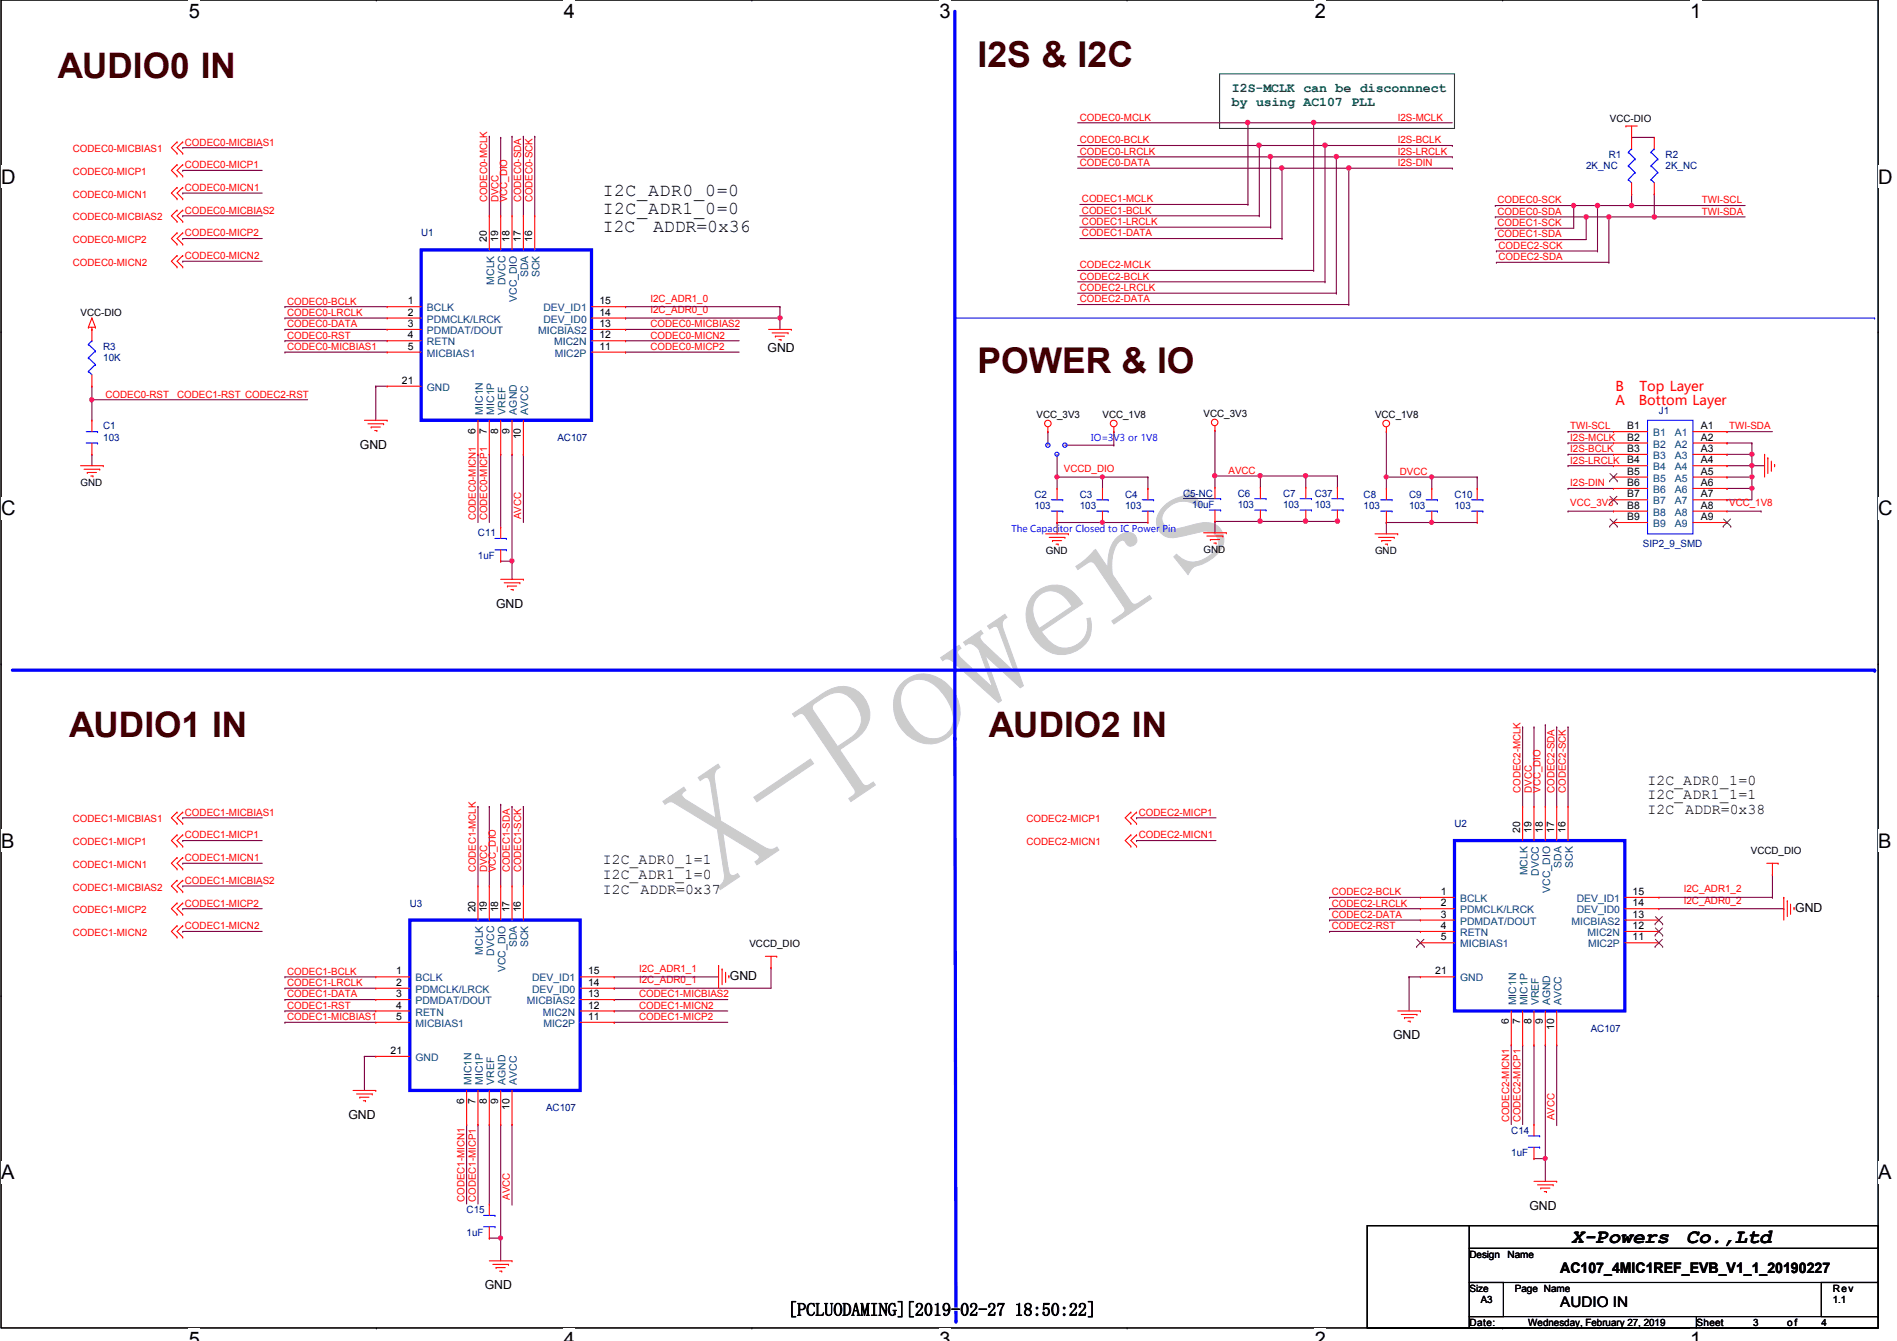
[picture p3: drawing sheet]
<svg xmlns="http://www.w3.org/2000/svg" width="297mm" height="210mm" viewBox="0 0 297 210" stroke-linecap="round" stroke-linejoin="round" font-family="sans-serif">
<defs><g id="words">
<text font-size="24.7" fill="#ccc" x="112.4" y="140" transform="rotate(-34 112.4 140)">X-Powers</text>
<text font-size="5.6" fill="#400000" x="153.1" y="10.5">I2S &amp; I2C</text>
<g font-size="5.5" fill="#400000">
<text x="9.1" y="12.2">AUDIO0 IN</text>
<text x="153.1" y="58.5">POWER &amp; IO</text>
<text x="10.8" y="115.4">AUDIO1 IN</text>
<text x="154.9" y="115.4">AUDIO2 IN</text>
</g>
<g font-size="3.2">
<text x="246.1" y="194.5">X-Powers</text>
<text x="264" y="194.5">Co.,Ltd</text>
</g>
<g font-size="3.1">
<text x="29.5" y="2.8">5</text>
<text x="88.3" y="2.8">4</text>
<text x="147.1" y="2.8">5</text>
<text x="205.9" y="2.8">2</text>
<text x="264.7" y="2.8">1</text>
<text x=".2" y="28.7">D</text>
<text x="294.1" y="28.7">D</text>
<text x=".2" y="80.7">C</text>
<text x="294.1" y="80.7">C</text>
<text x=".2" y="132.7">B</text>
<text x="294.1" y="132.7">B</text>
<text x=".2" y="184.6">A</text>
<text x="294.1" y="184.6">A</text>
<text x="29.5" y="210.7">5</text>
<text x="88.3" y="210.7">4</text>
<text x="147.1" y="210.7">5</text>
<text x="205.9" y="210.7">2</text>
<text x="264.7" y="210.7">1</text>
</g>
<g font-size="2.8">
<text x="94.4" y="30.7">I2C_ADR0_0=0</text>
<text x="94.4" y="33.5">I2C_ADR1_0=0</text>
<text x="94.4" y="36.4">I2C</text>
<text x="102.3" y="36.4">ADDR=0x36</text>
</g>
<g font-size="2.8" fill="#fff">
<text x="123.3" y="205.9">[PCLUODAMING][2019-02-27</text>
<text x="158.8" y="205.9">18:50:22]</text>
</g>
<g font-size="2.3">
<text x="258" y="122.8">I2C_ADR0_1=0</text>
<text x="258" y="125.1">I2C_ADR1_1=1</text>
<text x="258" y="127.5">I2C</text>
<text x="263.9" y="127.5">ADDR=0x38</text>
<text x="94.4" y="135.3">I2C_ADR0_1=1</text>
<text x="94.4" y="137.6">I2C_ADR1_1=0</text>
<text x="94.4" y="139.9">I2C</text>
<text x="100.3" y="139.9">ADDR=0x37</text>
<text x="244.3" y="199.3">AC107_4MIC1REF_EVB_V1_1_20190227</text>
<text x="244.3" y="204.6">AUDIO IN</text>
</g>
<g font-size="2.1" fill="#008000">
<text x="192.9" y="16.6">by using AC107 PLL</text>
<text x="192.9" y="14.5">I2S-MCLK can be disconnnect</text>
</g>
<g font-size="2.1" fill="#f00">
<text x="253" y="61.2">B</text>
<text x="253" y="63.3">A</text>
<text x="256.6" y="63.3">Bottom Layer</text>
<text x="256.7" y="61.2">Top Layer</text>
</g>
<g font-size="1.9">
<text x="120.2" y="55.1">GND</text>
<text x="56.3" y="70.2">GND</text>
<text x="77.7" y="95.1">GND</text>
<text x="281.1" y="142.8">GND</text>
<text x="114.3" y="153.5">GND</text>
<text x="218.1" y="162.7">GND</text>
<text x="54.6" y="175.1">GND</text>
<text x="239.5" y="189.4">GND</text>
<text x="75.9" y="201.8">GND</text>
</g>
<g font-size="1.6" fill="#f00">
<text x="11.4" y="23.8">CODEC0-MICBIAS1</text>
<text x="29" y="22.8">CODEC0-MICBIAS1</text>
<text x="169.1" y="22.4">CODEC0-BCLK</text>
<text x="169.1" y="18.9">CODEC0-MCLK</text>
<text x="218.9" y="18.9">I2S-MCLK</text>
<text x="218.9" y="22.4">I2S-BCLK</text>
<text x="11.4" y="27.4">CODEC0-MICP1</text>
<text x="29" y="26.3">CODEC0-MICP1</text>
<text x="29" y="29.9">CODEC0-MICN1</text>
<text x="169.1" y="24.2">CODEC0-LRCLK</text>
<text x="169.1" y="26">CODEC0-DATA</text>
<text x="218.9" y="24.2">I2S-LRCLK</text>
<text x="218.9" y="26">I2S-DIN</text>
<text x="11.4" y="34.5">CODEC0-MICBIAS2</text>
<text x="11.4" y="30.9">CODEC0-MICN1</text>
<text x="29" y="33.4">CODEC0-MICBIAS2</text>
<text x="76.3" y="31.7" transform="rotate(-90 76.3 31.7)">CODEC0-MCLK</text>
<text x="78.1" y="31.7" transform="rotate(-90 78.1 31.7)">DVCC</text>
<text x="79.4" y="31.7" transform="rotate(-90 79.4 31.7)">VCC_DIO</text>
<text x="81.6" y="31.7" transform="rotate(-90 81.6 31.7)">CODEC0-SDA</text>
<text x="83.4" y="31.7" transform="rotate(-90 83.4 31.7)">CODEC0-SCK</text>
<text x="169.4" y="33.4">CODEC1-BCLK</text>
<text x="169.4" y="31.7">CODEC1-MCLK</text>
<text x="169.4" y="35.2">CODEC1-LRCLK</text>
<text x="234.5" y="33.6">CODEC0-SDA</text>
<text x="234.5" y="31.8">CODEC0-SCK</text>
<text x="234.5" y="35.4">CODEC1-SCK</text>
<text x="266.5" y="31.8">TWI-SCL</text>
<text x="266.5" y="33.6">TWI-SDA</text>
<text x="11.4" y="38.1">CODEC0-MICP2</text>
<text x="11.4" y="41.6">CODEC0-MICN2</text>
<text x="29" y="37">CODEC0-MICP2</text>
<text x="29" y="40.6">CODEC0-MICN2</text>
<text x="169.1" y="42">CODEC2-MCLK</text>
<text x="169.4" y="37">CODEC1-DATA</text>
<text x="234.5" y="37.2">CODEC1-SDA</text>
<text x="234.7" y="38.9">CODEC2-SCK</text>
<text x="234.7" y="40.7">CODEC2-SDA</text>
<text x="45" y="47.7">CODEC0-BCLK</text>
<text x="101.9" y="47.2">I2C_ADR1_0</text>
<text x="169.1" y="43.8">CODEC2-BCLK</text>
<text x="169.1" y="45.6">CODEC2-LRCLK</text>
<text x="169.1" y="47.3">CODEC2-DATA</text>
<text x="45" y="53">CODEC0-RST</text>
<text x="45" y="49.4">CODEC0-LRCLK</text>
<text x="45" y="51.2">CODEC0-DATA</text>
<text x="101.9" y="51.2">CODEC0-MICBIAS2</text>
<text x="101.9" y="53">CODEC0-MICN2</text>
<text x="101.9" y="49">I2C_ADR0_0</text>
<text x="45" y="54.8">CODEC0-MICBIAS1</text>
<text x="101.9" y="54.8">CODEC0-MICP2</text>
<text x="16.5" y="62.2">CODEC0-RST</text>
<text x="27.7" y="62.2">CODEC1-RST CODEC2-RST</text>
<text x="245.9" y="67.2">TWI-SCL</text>
<text x="245.9" y="69">I2S-MCLK</text>
<text x="245.9" y="70.8">I2S-BCLK</text>
<text x="270.8" y="67.2">TWI-SDA</text>
<text x="166.6" y="73.9">VCCD_DIO</text>
<text x="192.4" y="74.2">AVCC</text>
<text x="219.2" y="74.3">DVCC</text>
<text x="245.9" y="76.1">I2S-DIN</text>
<text x="245.9" y="72.6">I2S-LRCLK</text>
<text x="74.5" y="81.4" transform="rotate(-90 74.5 81.4)">CODEC0-MICN1</text>
<text x="76.3" y="81.4" transform="rotate(-90 76.3 81.4)">CODEC0-MICP1</text>
<text x="81.6" y="81.3" transform="rotate(-90 81.6 81.3)">AVCC</text>
<text x="245.9" y="79.2">VCC_5V5</text>
<text x="270.8" y="79.2">VCC_1V8</text>
<text x="238.1" y="124.1" transform="rotate(-90 238.1 124.1)">CODEC2-MCLK</text>
<text x="239.9" y="124.1" transform="rotate(-90 239.9 124.1)">DVCC</text>
<text x="241.2" y="124.1" transform="rotate(-90 241.2 124.1)">VCC_DIO</text>
<text x="243.4" y="124.1" transform="rotate(-90 243.4 124.1)">CODEC2-SDA</text>
<text x="245.2" y="124.1" transform="rotate(-90 245.2 124.1)">CODEC2-SCK</text>
<text x="11.4" y="128.7">CODEC1-MICBIAS1</text>
<text x="29" y="127.7">CODEC1-MICBIAS1</text>
<text x="29" y="131.2">CODEC1-MICP1</text>
<text x="160.7" y="128.7">CODEC2-MICP1</text>
<text x="178.3" y="127.7">CODEC2-MICP1</text>
<text x="178.3" y="131.2">CODEC2-MICN1</text>
<text x="11.4" y="132.3">CODEC1-MICP1</text>
<text x="11.4" y="135.8">CODEC1-MICN1</text>
<text x="29" y="134.8">CODEC1-MICN1</text>
<text x="74.5" y="136.6" transform="rotate(-90 74.5 136.6)">CODEC1-MCLK</text>
<text x="76.3" y="136.6" transform="rotate(-90 76.3 136.6)">DVCC</text>
<text x="77.6" y="136.6" transform="rotate(-90 77.6 136.6)">VCC_DIO</text>
<text x="79.8" y="136.6" transform="rotate(-90 79.8 136.6)">CODEC1-SDA</text>
<text x="81.6" y="136.6" transform="rotate(-90 81.6 136.6)">CODEC1-SCK</text>
<text x="160.7" y="132.3">CODEC2-MICN1</text>
<text x="11.4" y="139.4">CODEC1-MICBIAS2</text>
<text x="11.4" y="143">CODEC1-MICP2</text>
<text x="29" y="138.3">CODEC1-MICBIAS2</text>
<text x="29" y="141.9">CODEC1-MICP2</text>
<text x="208.5" y="140.1">CODEC2-BCLK</text>
<text x="208.5" y="141.9">CODEC2-LRCLK</text>
<text x="208.5" y="143.7">CODEC2-DATA</text>
<text x="263.6" y="141.5">I2C_ADR0_2</text>
<text x="263.6" y="139.7">I2C_ADR1_2</text>
<text x="11.4" y="146.5">CODEC1-MICN2</text>
<text x="29" y="145.5">CODEC1-MICN2</text>
<text x="208.5" y="145.5">CODEC2-RST</text>
<text x="45" y="152.6">CODEC1-BCLK</text>
<text x="45" y="154.3">CODEC1-LRCLK</text>
<text x="100.1" y="153.9">I2C_ADR0_1</text>
<text x="100.1" y="152.1">I2C_ADR1_1</text>
<text x="45" y="157.9">CODEC1-RST</text>
<text x="45" y="159.7">CODEC1-MICBIAS1</text>
<text x="45" y="156.1">CODEC1-DATA</text>
<text x="100.1" y="159.7">CODEC1-MICP2</text>
<text x="100.1" y="156.1">CODEC1-MICBIAS2</text>
<text x="100.1" y="157.9">CODEC1-MICN2</text>
<text x="236.3" y="175.7" transform="rotate(-90 236.3 175.7)">CODEC2-MICN1</text>
<text x="238.1" y="175.7" transform="rotate(-90 238.1 175.7)">CODEC2-MICP1</text>
<text x="243.4" y="175.3" transform="rotate(-90 243.4 175.3)">AVCC</text>
<text x="72.7" y="188.1" transform="rotate(-90 72.7 188.1)">CODEC1-MICN1</text>
<text x="74.5" y="188.1" transform="rotate(-90 74.5 188.1)">CODEC1-MICP1</text>
<text x="79.8" y="187.8" transform="rotate(-90 79.8 187.8)">AVCC</text>
</g>
<g font-size="1.6">
<text x="252.1" y="19">VCC-DIO</text>
<text x="76.2" y="37.9" transform="rotate(-90 76.2 37.9)">20</text>
<text x="78" y="37.9" transform="rotate(-90 78 37.9)">19</text>
<text x="79.8" y="37.9" transform="rotate(-90 79.8 37.9)">18</text>
<text x="81.6" y="37.9" transform="rotate(-90 81.6 37.9)">17</text>
<text x="83.4" y="37.9" transform="rotate(-90 83.4 37.9)">16</text>
<text x="63.8" y="47.6">1</text>
<text x="93.8" y="47.6">15</text>
<text x="12.6" y="49.4">VCC-DIO</text>
<text x="63.8" y="49.4">2</text>
<text x="63.8" y="51.2">5</text>
<text x="63.8" y="53">4</text>
<text x="93.8" y="53">12</text>
<text x="93.8" y="51.2">15</text>
<text x="93.8" y="49.4">14</text>
<text x="63.8" y="54.7">5</text>
<text x="93.8" y="54.7">11</text>
<text x="62.9" y="60.1">21</text>
<text x="162.3" y="65.4">VCC_5V5</text>
<text x="172.6" y="65.4">VCC_1V8</text>
<text x="188.5" y="65.3">VCC_5V5</text>
<text x="215.3" y="65.4">VCC_1V8</text>
<text x="74.5" y="67.9" transform="rotate(-90 74.5 67.9)">6</text>
<text x="76.2" y="67.9" transform="rotate(-90 76.2 67.9)">7</text>
<text x="78" y="67.9" transform="rotate(-90 78 67.9)">8</text>
<text x="79.8" y="67.9" transform="rotate(-90 79.8 67.9)">9</text>
<text x="81.6" y="68.8" transform="rotate(-90 81.6 68.8)">10</text>
<text x="254.8" y="67.2">B1</text>
<text x="254.8" y="69">B2</text>
<text x="254.8" y="70.7">B5</text>
<text x="266.3" y="67.2">A1</text>
<text x="266.3" y="69">A2</text>
<text x="266.3" y="70.7">A5</text>
<text x="12.6" y="76.1">GND</text>
<text x="254.8" y="72.5">B4</text>
<text x="254.8" y="74.3">B5</text>
<text x="254.8" y="76.1">B6</text>
<text x="254.8" y="77.9">B7</text>
<text x="266.3" y="72.5">A4</text>
<text x="266.3" y="74.3">A5</text>
<text x="266.3" y="76.1">A6</text>
<text x="266.3" y="77.9">A7</text>
<text x="254.8" y="79.6">B8</text>
<text x="254.8" y="81.4">B9</text>
<text x="266.3" y="79.6">A8</text>
<text x="266.3" y="81.4">A9</text>
<text x="163.7" y="86.8">GND</text>
<text x="188.5" y="86.6">GND</text>
<text x="215.3" y="86.8">GND</text>
<text x="238" y="130.3" transform="rotate(-90 238 130.3)">20</text>
<text x="239.8" y="130.3" transform="rotate(-90 239.8 130.3)">19</text>
<text x="241.6" y="130.3" transform="rotate(-90 241.6 130.3)">18</text>
<text x="243.4" y="130.3" transform="rotate(-90 243.4 130.3)">17</text>
<text x="245.1" y="130.3" transform="rotate(-90 245.1 130.3)">16</text>
<text x="274.1" y="133.7">VCCD_DIO</text>
<text x="74.5" y="142.8" transform="rotate(-90 74.5 142.8)">20</text>
<text x="76.2" y="142.8" transform="rotate(-90 76.2 142.8)">19</text>
<text x="78" y="142.8" transform="rotate(-90 78 142.8)">18</text>
<text x="79.8" y="142.8" transform="rotate(-90 79.8 142.8)">17</text>
<text x="81.6" y="142.8" transform="rotate(-90 81.6 142.8)">16</text>
<text x="225.6" y="140.1">1</text>
<text x="225.6" y="141.9">2</text>
<text x="225.6" y="143.6">5</text>
<text x="255.6" y="143.6">15</text>
<text x="255.6" y="141.9">14</text>
<text x="255.6" y="140.1">15</text>
<text x="117.3" y="148.3">VCCD_DIO</text>
<text x="225.6" y="145.4">4</text>
<text x="225.6" y="147.2">5</text>
<text x="255.6" y="147.2">11</text>
<text x="255.6" y="145.4">12</text>
<text x="62.1" y="152.5">1</text>
<text x="62.1" y="154.3">2</text>
<text x="92.1" y="154.3">14</text>
<text x="92.1" y="152.5">15</text>
<text x="224.7" y="152.5">21</text>
<text x="62.1" y="156.1">5</text>
<text x="62.1" y="157.9">4</text>
<text x="62.1" y="159.6">5</text>
<text x="92.1" y="159.6">11</text>
<text x="92.1" y="157.9">12</text>
<text x="92.1" y="156.1">15</text>
<text x="236.3" y="160.4" transform="rotate(-90 236.3 160.4)">6</text>
<text x="238" y="160.4" transform="rotate(-90 238 160.4)">7</text>
<text x="239.8" y="160.4" transform="rotate(-90 239.8 160.4)">8</text>
<text x="241.6" y="160.4" transform="rotate(-90 241.6 160.4)">9</text>
<text x="243.4" y="161.2" transform="rotate(-90 243.4 161.2)">10</text>
<text x="61.2" y="165">21</text>
<text x="72.7" y="172.8" transform="rotate(-90 72.7 172.8)">6</text>
<text x="74.5" y="172.8" transform="rotate(-90 74.5 172.8)">7</text>
<text x="76.2" y="172.8" transform="rotate(-90 76.2 172.8)">8</text>
<text x="78" y="172.8" transform="rotate(-90 78 172.8)">9</text>
<text x="79.8" y="173.7" transform="rotate(-90 79.8 173.7)">10</text>
<text x="230.1" y="196.8">Design</text>
<text x="236" y="196.8">Name</text>
<text x="230.1" y="202.2">Size</text>
<text x="231.9" y="204">A5</text>
<text x="237.2" y="202.2">Page Name</text>
<text x="287" y="202.2">Rev</text>
<text x="287" y="204">1.1</text>
<text x="230.1" y="207.5">Date:</text>
<text x="239.3" y="207.5">Wednesdayz February 27z 2019</text>
<text x="265.6" y="207.5">Sheet</text>
<text x="274.5" y="207.5">5</text>
<text x="279.9" y="207.5">o f</text>
<text x="285.2" y="207.5">4</text>
</g>
<g font-size="1.6" fill="#000080">
<text x="248.4" y="26.5">2K_NC</text>
<text x="251.9" y="24.7">R1</text>
<text x="260.8" y="24.7">R2</text>
<text x="260.8" y="26.5">2K_NC</text>
<text x="66" y="37">U1</text>
<text x="16.2" y="54.8">R5</text>
<text x="16.2" y="56.6">10K</text>
<text x="259.8" y="64.7">J1</text>
<text x="16.2" y="67.2">C1</text>
<text x="16.2" y="69">105</text>
<text x="87.3" y="69">AC107</text>
<text x="162" y="77.9">C2</text>
<text x="169.1" y="77.9">C5</text>
<text x="176.2" y="77.9">C4</text>
<text x="185.2" y="77.7">C5-NC</text>
<text x="193.8" y="77.7">C6</text>
<text x="200.9" y="77.7">C7</text>
<text x="205.9" y="77.7">C57</text>
<text x="213.5" y="77.9">C8</text>
<text x="220.6" y="77.9">C9</text>
<text x="227.8" y="77.9">C10</text>
<text x="74.8" y="83.9">C11</text>
<text x="162" y="79.7">105</text>
<text x="169.1" y="79.7">105</text>
<text x="176.2" y="79.7">105</text>
<text x="186.7" y="79.5">10uF</text>
<text x="193.8" y="79.5">105</text>
<text x="200.9" y="79.5">105</text>
<text x="205.9" y="79.5">105</text>
<text x="213.5" y="79.7">105</text>
<text x="220.6" y="79.7">105</text>
<text x="227.8" y="79.7">105</text>
<text x="74.8" y="87.5">1uF</text>
<text x="257.3" y="85.6">SIP2_9_SMD</text>
<text x="227.8" y="129.5">U2</text>
<text x="64.2" y="141.9">U5</text>
<text x="249.1" y="161.5">AC107</text>
<text x="85.5" y="173.9">AC107</text>
<text x="236.6" y="177.5">C14</text>
<text x="236.6" y="181">1uF</text>
<text x="73.1" y="189.9">C15</text>
<text x="73.1" y="193.5">1uF</text>
</g>
<g font-size="1.6" fill="#004080">
<text x="77.4" y="44.5" transform="rotate(-90 77.4 44.5)">MCLK</text>
<text x="79.2" y="44.7" transform="rotate(-90 79.2 44.7)">DVCC</text>
<text x="80.9" y="47.3" transform="rotate(-90 80.9 47.3)">VCC_DIO</text>
<text x="82.7" y="43.4" transform="rotate(-90 82.7 43.4)">SDA</text>
<text x="84.5" y="43.4" transform="rotate(-90 84.5 43.4)">SCK</text>
<text x="66.8" y="48.7">BCLK</text>
<text x="66.8" y="50.5">PDMCLK/LRCK</text>
<text x="66.8" y="52.3">PDMDAT/DOUT</text>
<text x="84.3" y="52.3">MICBIAS2</text>
<text x="85.1" y="50.5">DEV_ID0</text>
<text x="85.1" y="48.7">DEV_ID1</text>
<text x="66.8" y="54.1">RETN</text>
<text x="66.8" y="55.8">MICBIAS1</text>
<text x="86.8" y="54.1">MIC2N</text>
<text x="86.9" y="55.8">MIC2P</text>
<text x="66.8" y="61.2">GND</text>
<text x="75.6" y="64.9" transform="rotate(-90 75.6 64.9)">MIC1N</text>
<text x="77.4" y="64.9" transform="rotate(-90 77.4 64.9)">MIC1P</text>
<text x="79.2" y="64.9" transform="rotate(-90 79.2 64.9)">VREF</text>
<text x="80.9" y="64.9" transform="rotate(-90 80.9 64.9)">AGND</text>
<text x="82.7" y="64.9" transform="rotate(-90 82.7 64.9)">AVCC</text>
<text x="258.9" y="68.3">B1</text>
<text x="258.9" y="70.1">B2</text>
<text x="258.9" y="71.8">B5</text>
<text x="262.3" y="68.3">A1</text>
<text x="262.3" y="70.1">A2</text>
<text x="262.3" y="71.8">A5</text>
<text x="258.9" y="73.6">B4</text>
<text x="258.9" y="75.4">B5</text>
<text x="258.9" y="77.2">B6</text>
<text x="262.3" y="73.6">A4</text>
<text x="262.3" y="75.4">A5</text>
<text x="262.3" y="77.2">A6</text>
<text x="258.9" y="79">B7</text>
<text x="258.9" y="80.7">B8</text>
<text x="258.9" y="82.5">B9</text>
<text x="262.3" y="79">A7</text>
<text x="262.3" y="80.7">A8</text>
<text x="262.3" y="82.5">A9</text>
<text x="239.2" y="137" transform="rotate(-90 239.2 137)">MCLK</text>
<text x="241" y="137.1" transform="rotate(-90 241 137.1)">DVCC</text>
<text x="244.5" y="135.8" transform="rotate(-90 244.5 135.8)">SDA</text>
<text x="246.3" y="135.8" transform="rotate(-90 246.3 135.8)">SCK</text>
<text x="228.6" y="141.2">BCLK</text>
<text x="228.6" y="143">PDMCLK/LRCK</text>
<text x="242.7" y="139.7" transform="rotate(-90 242.7 139.7)">VCC_DIO</text>
<text x="246.9" y="143">DEV_ID0</text>
<text x="246.9" y="141.2">DEV_ID1</text>
<text x="75.6" y="149.4" transform="rotate(-90 75.6 149.4)">MCLK</text>
<text x="77.4" y="149.6" transform="rotate(-90 77.4 149.6)">DVCC</text>
<text x="80.9" y="148.3" transform="rotate(-90 80.9 148.3)">SDA</text>
<text x="82.7" y="148.3" transform="rotate(-90 82.7 148.3)">SCK</text>
<text x="228.6" y="144.7">PDMDAT/DOUT</text>
<text x="228.6" y="146.5">RETN</text>
<text x="228.6" y="148.3">MICBIAS1</text>
<text x="246.1" y="144.7">MICBIAS2</text>
<text x="248.6" y="146.5">MIC2N</text>
<text x="248.7" y="148.3">MIC2P</text>
<text x="65.1" y="153.6">BCLK</text>
<text x="65.1" y="155.4">PDMCLK/LRCK</text>
<text x="79.2" y="152.2" transform="rotate(-90 79.2 152.2)">VCC_DIO</text>
<text x="83.3" y="155.4">DEV_ID0</text>
<text x="83.3" y="153.6">DEV_ID1</text>
<text x="228.6" y="153.6">GND</text>
<text x="65.1" y="157.2">PDMDAT/DOUT</text>
<text x="65.1" y="159">RETN</text>
<text x="65.1" y="160.7">MICBIAS1</text>
<text x="82.5" y="157.2">MICBIAS2</text>
<text x="85" y="159">MIC2N</text>
<text x="85.1" y="160.7">MIC2P</text>
<text x="237.4" y="157.4" transform="rotate(-90 237.4 157.4)">MIC1N</text>
<text x="239.2" y="157.4" transform="rotate(-90 239.2 157.4)">MIC1P</text>
<text x="241" y="157.4" transform="rotate(-90 241 157.4)">VREF</text>
<text x="242.7" y="157.4" transform="rotate(-90 242.7 157.4)">AGND</text>
<text x="244.5" y="157.4" transform="rotate(-90 244.5 157.4)">AVCC</text>
<text x="65.1" y="166.1">GND</text>
<text x="73.8" y="169.8" transform="rotate(-90 73.8 169.8)">MIC1N</text>
<text x="75.6" y="169.8" transform="rotate(-90 75.6 169.8)">MIC1P</text>
<text x="77.4" y="169.8" transform="rotate(-90 77.4 169.8)">VREF</text>
<text x="79.2" y="169.8" transform="rotate(-90 79.2 169.8)">AGND</text>
<text x="80.9" y="169.8" transform="rotate(-90 80.9 169.8)">AVCC</text>
</g>
<g font-size="1.6" fill="#00f">
<text x="170.9" y="69.1">IO=3V3 or 1V8</text>
<text x="158.4" y="83.3">The Capacitor Closed to IC Power Pin</text>
</g>
</g></defs>
<path d="M.2 0h293.9v207.9h-293.9z" fill="none" stroke="#000" stroke-width=".17"/>
<g fill="#fff">
<path d="M29.5 0h1.8v3.5h-1.8z"/>
<path d="M29.5 207.9h1.8v2h-1.8z"/>
</g>
<path d="M58.9 0h.1M58.9 207.9h.1" fill="none" stroke="#000" stroke-width=".17"/>
<g fill="#fff">
<path d="M88.3 0h1.7v3.5h-1.7z"/>
<path d="M88.3 207.9h1.7v2h-1.7z"/>
</g>
<path d="M117.7 0h.1M117.7 207.9h.1" fill="none" stroke="#000" stroke-width=".17"/>
<g fill="#fff">
<path d="M147.1 0h1.7v3.5h-1.7z"/>
<path d="M147.1 207.9h1.7v2h-1.7z"/>
</g>
<path d="M176.5 0h.1M176.5 207.9h.1" fill="none" stroke="#000" stroke-width=".17"/>
<g fill="#fff">
<path d="M205.9 0h1.7v3.5h-1.7z"/>
<path d="M205.9 207.9h1.7v2h-1.7z"/>
</g>
<path d="M235.3 0h.1M235.3 207.9h.1" fill="none" stroke="#000" stroke-width=".17"/>
<g fill="#fff">
<path d="M264.7 0h1.7v3.5h-1.7z"/>
<path d="M264.7 207.9h1.7v2h-1.7z"/>
<path d="M.2 26h2.2v3.4h-2.2z"/>
<path d="M294.1 26h2.2v3.4h-2.2z"/>
<path d="M.2 77.9h2.2v3.5h-2.2z"/>
<path d="M294.1 77.9h2.2v3.5h-2.2z"/>
</g>
<path d="M.2 51.9h.1M294.1 51.9h.1" fill="none" stroke="#000" stroke-width=".17"/>
<g fill="#fff">
<path d="M.2 129.9h2v3.4h-2z"/>
<path d="M294.1 129.9h2.1v3.4h-2.1z"/>
</g>
<path d="M.2 103.9h.1M294.1 103.9h.1" fill="none" stroke="#000" stroke-width=".17"/>
<path d="M.2 103.9h.1M294.1 103.9h.1" fill="none" stroke="#000" stroke-width=".16"/>
<g fill="#fff">
<path d="M.2 181.8h2v3.5h-2z"/>
<path d="M294.1 181.8h2.1v3.5h-2.1z"/>
</g>
<path d="M.2 155.9h.1M294.1 155.9h.1" fill="none" stroke="#000" stroke-width=".17"/>
<path d="M1.9 104.9h147.6" fill="none" stroke="#00f" stroke-width=".51"/>
<circle cx="149.5" cy="104.9" r=".25" fill="#00f"/>
<path d="M149.5 115.6l.2 91.2" fill="none" stroke="#00f" stroke-width=".51"/>
<circle cx="149.7" cy="206.8" r=".25" fill="#00f"/>
<path d="M149.5 1.8v113.8" fill="none" stroke="#00f" stroke-width=".51"/>
<circle cx="149.5" cy="115.6" r=".25" fill="#00f"/>
<path d="M149.5 49.8h144M293.5 49.8h.1" fill="none" stroke="#00f" stroke-width=".17"/>
<path d="M149.5 104.9h144" fill="none" stroke="#00f" stroke-width=".51"/>
<circle cx="293.5" cy="104.9" r=".25" fill="#00f"/>
<path d="M191 11.6h36.7v8.5h-36.7z" fill="none" stroke="#008000" stroke-width=".17"/>
<path d="M234.1 34h.1M234.1 34h14.3" fill="none" stroke="#800040" stroke-width=".17"/>
<circle cx="248.4" cy="33.9" r=".34" fill="#f0f"/>
<circle cx="248.4" cy="33.9" r=".34" fill="none" stroke="#f0f" stroke-width=".17"/>
<path d="M234.1 32.2h.1M234.1 32.2h12.3M255.5 21.5h.1M255.5 21.5h3.5" fill="none" stroke="#800040" stroke-width=".17"/>
<circle cx="246.4" cy="32.2" r=".33" fill="#f0f"/>
<circle cx="246.4" cy="32.2" r=".33" fill="none" stroke="#f0f" stroke-width=".17"/>
<path d="M168.7 19.2h26.7M195.4 19.2h.1M168.7 22.8h28.5M197.2 22.8h.1" fill="none" stroke="#800040" stroke-width=".17"/>
<circle cx="195.4" cy="19.2" r=".34" fill="#f0f"/>
<circle cx="195.4" cy="19.2" r=".34" fill="none" stroke="#f0f" stroke-width=".17"/>
<path d="M168.7 24.6h30.3M168.7 26.3h32M199 24.6h.1M200.7 26.3h.1" fill="none" stroke="#800040" stroke-width=".17"/>
<circle cx="200.7" cy="26.3" r=".34" fill="#f0f"/>
<circle cx="200.7" cy="26.3" r=".34" fill="none" stroke="#f0f" stroke-width=".17"/>
<path d="M169.1 33.8h28.1M169.1 32h26.3M169.1 35.6h29.9M169.1 37.3h31.6M195.4 32h.1M197.2 33.8h.1M197.2 22.8h.1M197.2 22.8v11M199 35.6h.1M200.7 37.3h.1" fill="none" stroke="#800040" stroke-width=".17"/>
<circle cx="197.1" cy="22.7" r=".34" fill="#f0f"/>
<circle cx="197.1" cy="22.7" r=".34" fill="none" stroke="#f0f" stroke-width=".17"/>
<path d="M197.2 22.8h10.3M199 24.6h.1M199 24.6v11M207.5 22.8h.1" fill="none" stroke="#800040" stroke-width=".17"/>
<circle cx="198.9" cy="24.5" r=".34" fill="#f0f"/>
<circle cx="198.9" cy="24.5" r=".34" fill="none" stroke="#f0f" stroke-width=".17"/>
<path d="M199 24.6h10.3M200.7 26.3h.1M200.7 26.3v11M200.7 26.3h10.5M209.3 24.6h.1M211.2 26.3h.1M255.5 30.4h.1M255.5 32.2h.1M255.5 30.4v1.8M255.5 32.2h17.8" fill="none" stroke="#800040" stroke-width=".17"/>
<circle cx="255.5" cy="32.2" r=".34" fill="#f0f"/>
<circle cx="255.5" cy="32.2" r=".34" fill="none" stroke="#f0f" stroke-width=".17"/>
<g fill="none" stroke="#800040" stroke-width=".17">
<path d="M195.4 19.2h.1M195.4 19.2h10.3M195.4 19.2v12.8M205.7 19.2h.1M78.4 21.5h.1M78.4 21.5v12.3M80.2 21.3h.1M80.2 21.3v12.5M234.1 35.7h.1M234.1 37.5h.1M246.4 32.2h.1M246.4 32.2v3.5h-12.3"/>
<path d="M246.4 32.2h3.7M248.4 34h.1M248.4 34h3.5M248.4 34v3.5h-14.3M250.1 32.2h.1M251.9 34h.1M259 30.4h.1M259 34h.1M259 30.4v3.6M259 34h14.3M98 51.6h.1M98 51.6h17.7"/>
<path d="M58.8 60.5h.1M58.8 60.5h1.8M80.2 71.1h.1M80.2 71.1v16.7"/>
</g>
<circle cx="80.1" cy="87.8" r=".33" fill="#f0f"/>
<circle cx="80.1" cy="87.8" r=".33" fill="none" stroke="#f0f" stroke-width=".17"/>
<g fill="none" stroke="#800040" stroke-width=".17">
<path d="M76.6 21.3h.1M76.6 21.3v12.5M82 21.3h.1M82 21.3v12.5M83.7 21.3h.1M83.7 21.3v12.5M44.6 53.3h.1M44.6 55.1h.1M44.6 48h.1M44.6 49.8h.1M44.6 51.6h.1M44.6 55.1h16"/>
<path d="M44.6 53.3h16M44.6 48h16M44.6 49.8h16M44.6 51.6h16M98 55.1h.1M98 53.3h.1M98 49.8h.1M98 55.1h17.7M98 53.3h17.7M98 49.8h24.1M58.8 60.5h.1M58.8 60.5v5.3"/>
<path d="M74.8 71.1h.1M74.8 71.1v10.7M76.6 71.1h.1M76.6 71.1v10.7M82 71.1h.1M82 71.1v10.7M80.2 87.8h.1M80.2 87.8v2.9"/>
</g>
<circle cx="122.1" cy="49.8" r=".33" fill="#f0f"/>
<circle cx="122.1" cy="49.8" r=".33" fill="none" stroke="#f0f" stroke-width=".17"/>
<path d="M98 48h.1M98 48h24.1M122.1 49.8h.1M122.1 48h.1M122.1 48v3.6M78.4 71.1h.1M78.4 71.1v11.4M78.4 87.8h.1M78.4 87.8h1.8M78.4 176h.1M78.4 176v17.8" fill="none" stroke="#800040" stroke-width=".17"/>
<circle cx="78.4" cy="193.8" r=".32" fill="#f0f"/>
<circle cx="78.4" cy="193.8" r=".32" fill="none" stroke="#f0f" stroke-width=".17"/>
<g fill="none" stroke="#800040" stroke-width=".17">
<path d="M245.5 67.6h.1M245.5 69.3h.1M245.5 76.5h.1M245.5 67.6h7.1M245.5 69.3h7.1M245.5 76.5h7.1M274.3 69.3h.1M274.3 69.3v1.8M74.8 126.2h.1M74.8 126.2v12.5M76.6 126.2h.1M76.6 126.2v12.5"/>
<path d="M78.4 125.9h.1M78.4 125.9v12.8M80.2 126.2h.1M80.2 126.2v12.5M82 126.2h.1M82 126.2v12.5M44.6 158.2h.1M44.6 152.9h.1M44.6 154.7h.1M44.6 156.5h.1M44.6 158.2h14.2M44.6 152.9h14.2"/>
<path d="M44.6 154.7h14.2M44.6 156.5h14.2M96.2 156.5h.1M96.2 154.7h.1M96.2 152.9h.1M96.2 158.2h.1M96.2 158.2h17.8M96.2 152.9h16.3M96.2 156.5h17.8M120.7 151.5h.1M120.7 151.5v3.2h-24.5M44.6 160h.1"/>
<path d="M44.6 160h14.2M57.1 165.4h.1M57.1 165.4v5.3M57.1 165.4h1.7M73.1 176h.1M73.1 176v12.5M74.8 176h.1M74.8 176v12.5M76.6 176h.1M76.6 176v12.5M80.2 176h.1M80.2 176v12.6"/>
<path d="M96.2 160h.1M96.2 160h17.8M76.6 193.8h.1M76.6 193.8h1.8M78.4 193.8h.1M78.4 193.8v3.6"/>
</g>
<circle cx="274.3" cy="71.1" r=".33" fill="#f0f"/>
<circle cx="274.3" cy="71.1" r=".33" fill="none" stroke="#f0f" stroke-width=".17"/>
<path d="M274.3 72.9h.1M274.3 74.7h.1M274.3 76.5h.1M274.3 72.9v5.3" fill="none" stroke="#800040" stroke-width=".17"/>
<circle cx="274.3" cy="76.4" r=".33" fill="#f0f"/>
<circle cx="274.3" cy="76.4" r=".33" fill="none" stroke="#f0f" stroke-width=".17"/>
<path d="M274.3 71.1h.1M274.3 72.9h.1M274.3 71.1v1.8M274.3 72.9h2" fill="none" stroke="#800040" stroke-width=".17"/>
<circle cx="274.3" cy="72.9" r=".33" fill="#f0f"/>
<circle cx="274.3" cy="72.9" r=".33" fill="none" stroke="#f0f" stroke-width=".17"/>
<g fill="none" stroke="#800040" stroke-width=".17">
<path d="M245.5 72.9h.1M245.5 71.1h.1M245.5 72.9h7.1M245.5 71.1h7.1M270.4 72.9h.1M270.4 69.3h.1M270.4 71.1h.1M270.4 78.2h.1M270.4 76.5h.1M270.4 74.7h.1M270.4 72.9h3.9M270.4 71.1h3.9"/>
<path d="M270.4 69.3h3.9M270.4 78.2h3.9M270.4 76.5h3.9M270.4 74.7h3.9M245.5 80h.1M245.5 80h7.1"/>
</g>
<circle cx="274.3" cy="74.6" r=".33" fill="#f0f"/>
<circle cx="274.3" cy="74.6" r=".33" fill="none" stroke="#f0f" stroke-width=".17"/>
<path d="M165.5 74.7h.1M165.5 74.7v1.8M270.4 67.6h.1M270.4 67.6h7.1M165.5 81.8h.1M165.5 81.8v1.8" fill="none" stroke="#800040" stroke-width=".17"/>
<circle cx="165.5" cy="74.6" r=".32" fill="#f0f"/>
<circle cx="165.5" cy="74.6" r=".32" fill="none" stroke="#f0f" stroke-width=".17"/>
<path d="M165.5 81.8h.1M165.5 81.8h7.1" fill="none" stroke="#800040" stroke-width=".17"/>
<circle cx="172.6" cy="81.8" r=".32" fill="#f0f"/>
<circle cx="172.6" cy="81.8" r=".32" fill="none" stroke="#f0f" stroke-width=".17"/>
<path d="M165.5 74.7h.1M165.5 74.7h7.1M172.6 74.7h.1M172.6 74.7v1.8" fill="none" stroke="#800040" stroke-width=".17"/>
<circle cx="172.6" cy="74.6" r=".32" fill="#f0f"/>
<circle cx="172.6" cy="74.6" r=".32" fill="none" stroke="#f0f" stroke-width=".17"/>
<g fill="none" stroke="#800040" stroke-width=".17">
<path d="M166.7 69.7h7.7M174.4 69.7h.1M174.4 67.6h.1M174.4 67.6v2.1M190.2 67.4h.1M190.2 74.5h.1M190.2 67.4v8.9M190.2 74.5h7.2M197.4 74.5h.1M197.4 74.5v1.8M190.2 81.6h.1M190.2 81.6v1.8"/>
<path d="M190.2 81.6h7.2"/>
</g>
<circle cx="190.2" cy="74.5" r=".34" fill="#f0f"/>
<circle cx="190.2" cy="74.5" r=".34" fill="none" stroke="#f0f" stroke-width=".17"/>
<path d="M217.1 67.6h.1M217.1 74.7h.1M217.1 67.6v8.9M217.1 81.8h.1M217.1 81.8v1.8M217.1 81.8h7.1" fill="none" stroke="#800040" stroke-width=".17"/>
<circle cx="224.2" cy="81.8" r=".32" fill="#f0f"/>
<circle cx="224.2" cy="81.8" r=".32" fill="none" stroke="#f0f" stroke-width=".17"/>
<path d="M217.1 74.7h.1M217.1 74.7h7.1M224.2 74.7h.1M224.2 74.7v1.8" fill="none" stroke="#800040" stroke-width=".17"/>
<circle cx="224.2" cy="74.6" r=".32" fill="#f0f"/>
<circle cx="224.2" cy="74.6" r=".32" fill="none" stroke="#f0f" stroke-width=".17"/>
<circle cx="217.1" cy="74.6" r=".32" fill="#f0f"/>
<circle cx="217.1" cy="74.6" r=".32" fill="none" stroke="#f0f" stroke-width=".17"/>
<path d="M172.6 74.7h7.1M179.7 74.7h.1M179.7 76.5h.1M179.7 74.7v1.8M197.4 74.5h.1M197.4 74.5h7.1M172.6 81.8h.1M172.6 81.8h7.1" fill="none" stroke="#800040" stroke-width=".17"/>
<circle cx="204.4" cy="74.5" r=".34" fill="#f0f"/>
<circle cx="204.4" cy="74.5" r=".34" fill="none" stroke="#f0f" stroke-width=".17"/>
<circle cx="197.3" cy="74.5" r=".34" fill="#f0f"/>
<circle cx="197.3" cy="74.5" r=".34" fill="none" stroke="#f0f" stroke-width=".17"/>
<path d="M204.5 74.5h.1M204.5 74.5v1.8M197.4 81.6h7.1M204.5 81.6h.1" fill="none" stroke="#800040" stroke-width=".17"/>
<circle cx="197.3" cy="81.6" r=".34" fill="#f0f"/>
<circle cx="197.3" cy="81.6" r=".34" fill="none" stroke="#f0f" stroke-width=".17"/>
<circle cx="204.4" cy="81.6" r=".34" fill="#f0f"/>
<circle cx="204.4" cy="81.6" r=".34" fill="none" stroke="#f0f" stroke-width=".17"/>
<g fill="none" stroke="#800040" stroke-width=".17">
<path d="M224.2 74.7h.1M224.2 74.7h7.1M231.3 74.7h.1M231.3 74.7v1.8M224.2 81.8h.1M224.2 81.8h7.1M270.4 80h5.4M275.8 80h.1M238.4 113.8h.1M238.4 113.8v12.4M240.2 113.8h.1M240.2 113.8v12.4"/>
<path d="M242 113.5h.1M242 113.5v12.7M243.8 113.8h.1M243.8 113.8v12.4M245.5 113.8h.1M245.5 113.8v12.4M208.2 145.8h.1M208.2 140.5h.1M208.2 142.2h.1M208.2 144h.1M208.2 145.8h14.2M208.2 140.5h14.2"/>
<path d="M208.2 142.2h14.2M208.2 144h14.2M220.6 152.9h.1M220.6 152.9v5.3M220.6 152.9h1.8M236.6 163.6h.1M236.6 163.6v12.4M238.4 163.6h.1M238.4 163.6v12.4M240.2 163.6h.1M240.2 163.6v12.4M242 163.6h.1"/>
<path d="M242 163.6v21.3M243.8 163.6h.1M243.8 163.6v12.6M240.2 181.4h.1M240.2 181.4h1.8M242 181.4h.1"/>
</g>
<circle cx="241.9" cy="181.3" r=".32" fill="#f0f"/>
<circle cx="241.9" cy="181.3" r=".32" fill="none" stroke="#f0f" stroke-width=".17"/>
<g fill="none" stroke="#800040" stroke-width=".17">
<path d="M205.7 19.2h.1M205.7 19.2v23.1M205.7 19.2h21.7M28.6 23.1h.1M28.6 26.7h.1M28.6 30.2h.1M28.6 33.8h.1M28.6 37.3h.1M28.6 23.1h12.5M28.6 26.7h12.5M28.6 30.2h12.5M28.6 33.8h12.5"/>
<path d="M28.6 37.3h12.5M28.6 40.9h.1M28.6 40.9h12.5M168.7 44.1h38.8M168.7 42.3h37M168.7 45.9h40.6M168.7 47.7h42.5M205.7 42.3h.1M207.5 44.1h.1M209.3 45.9h.1M211.2 47.7h.1M28.6 128h.1"/>
<path d="M28.6 131.6h.1M28.6 135.1h.1M28.6 138.7h.1M28.6 128h12.5M28.6 131.6h12.5M28.6 135.1h12.5M28.6 138.7h12.5M178 128h.1M178 131.6h.1M178 128h12.4M178 131.6h12.4M277.5 136.9h.1"/>
<path d="M277.5 136.9v3.6M28.6 142.2h.1M28.6 145.8h.1M28.6 142.2h12.5M28.6 145.8h12.5M259.8 142.2h19.5M259.8 140.5h17.7M277.5 140.5h.1M279.3 142.2h.1"/>
</g>
<circle cx="205.7" cy="19.2" r=".34" fill="#f0f"/>
<circle cx="205.7" cy="19.2" r=".34" fill="none" stroke="#f0f" stroke-width=".17"/>
<path d="M207.5 22.8h.1M207.5 22.8v21.3M207.5 22.8h19.9M227.4 22.8h.1" fill="none" stroke="#800040" stroke-width=".17"/>
<circle cx="207.5" cy="22.7" r=".34" fill="#f0f"/>
<circle cx="207.5" cy="22.7" r=".34" fill="none" stroke="#f0f" stroke-width=".17"/>
<path d="M209.3 24.6h.1M209.3 24.6v21.3M209.3 24.6h18.1M211.2 26.3h.1M211.2 26.3v21.4M227.4 24.6h.1" fill="none" stroke="#800040" stroke-width=".17"/>
<circle cx="209.2" cy="24.5" r=".34" fill="#f0f"/>
<circle cx="209.2" cy="24.5" r=".34" fill="none" stroke="#f0f" stroke-width=".17"/>
<path d="M234.3 39.3h.1M234.3 39.3h15.8M250.1 39.3h.1M250.1 32.2v7.1" fill="none" stroke="#800040" stroke-width=".17"/>
<circle cx="250.1" cy="32.2" r=".34" fill="#f0f"/>
<circle cx="250.1" cy="32.2" r=".34" fill="none" stroke="#f0f" stroke-width=".17"/>
<path d="M250.1 32.2h5.4M255.5 32.2h.1M259 34h.1M259 34h-7.1v7.1M234.3 41.1h.1M234.3 41.1h17.6M251.9 41.1h.1" fill="none" stroke="#800040" stroke-width=".17"/>
<circle cx="251.9" cy="33.9" r=".34" fill="#f0f"/>
<circle cx="251.9" cy="33.9" r=".34" fill="none" stroke="#f0f" stroke-width=".17"/>
<circle cx="259" cy="33.9" r=".34" fill="#f0f"/>
<circle cx="259" cy="33.9" r=".34" fill="none" stroke="#f0f" stroke-width=".17"/>
<path d="M14.4 71.1h.1M14.4 60.5h.1M14.4 62.6h.1M14.4 60.5v2.1M14.4 71.1v1.8M14.4 62.6h33.8" fill="none" stroke="#800040" stroke-width=".17"/>
<circle cx="14.4" cy="62.6" r=".33" fill="#f0f"/>
<circle cx="14.4" cy="62.6" r=".33" fill="none" stroke="#f0f" stroke-width=".17"/>
<path d="M211.2 26.3h16.2M227.4 26.3h.1M14.4 62.6h.1M14.4 62.6v3.2" fill="none" stroke="#800040" stroke-width=".17"/>
<circle cx="211.2" cy="26.3" r=".34" fill="#f0f"/>
<circle cx="211.2" cy="26.3" r=".34" fill="none" stroke="#f0f" stroke-width=".17"/>
<path d="M164.1 67.6h.1M164.1 67.6v2.1M165.5 74.7h.1M165.5 71.1v3.6M204.5 74.5h4.9M209.4 74.5h.1M209.4 76.3h.1M209.4 74.5v1.8M204.5 81.6h5.1M209.4 81.6h.1M209.6 81.6h.1" fill="none" stroke="#800040" stroke-width=".17"/>
<circle cx="209.4" cy="81.6" r=".34" fill="#f0f"/>
<circle cx="209.4" cy="81.6" r=".34" fill="none" stroke="#f0f" stroke-width=".17"/>
<g fill="none" stroke="#f00" stroke-width=".17">
<path d="M254.6 19.7h.1M254.6 19.7h1.8M255.5 19.7v3.6M27.7 22.2h.1M27.7 24h.1M27.7 32.9h.1M27.7 34.7h.1M27.7 25.8h.1M27.7 27.6h.1M27.7 29.3h.1M27.7 31.1h.1M27.7 36.4h.1"/>
<path d="M27.7 38.2h.1M27.7 22.2l-.9 .9 .9 .9M27.7 32.9l-.9 .9 .9 .9M27.7 25.8l-.9 .9 .9 .9M27.7 29.3l-.9 .9 .9 .9M27.7 36.4l-.9 .9 .9 .9M28.6 22.2h.1M28.6 24h.1M28.6 32.9h.1M28.6 34.7h.1M28.6 25.8h.1M28.6 27.6h.1"/>
<path d="M28.6 29.3h.1M28.6 31.1h.1M28.6 36.4h.1M28.6 38.2h.1M28.6 22.2l-.9 .9 .9 .9M28.6 32.9l-.9 .9 .9 .9M28.6 25.8l-.9 .9 .9 .9M28.6 29.3l-.9 .9 .9 .9M28.6 36.4l-.9 .9 .9 .9M76.6 33.8h.1M76.6 33.8v5.3M78.4 33.8h.1"/>
<path d="M78.4 33.8v5.3M80.2 33.8h.1M80.2 33.8v5.3M82 33.8h.1M82 33.8v5.3M83.7 33.8h.1M83.7 33.8v5.3M255.5 21.5h.1M255.5 30.4h.1M255.5 28.6v1.8M259 30.4h.1M259 21.5h.1"/>
<path d="M259 21.5v1.8M259 28.6v1.8M13.8 51.2h.1M13.8 51.2h1.1M14.4 51.6h.1M14.4 49.8h.1M14.4 51.2v2.1M14.4 58.7v1.8M14.4 49.8l-.6 1.4M14.4 49.8l.5 1.4M14.9 51.2h.1M27.7 40h.1"/>
<path d="M27.7 41.8h.1M27.7 40l-.9 .9 .9 .9M28.6 40h.1M28.6 41.8h.1M28.6 40l-.9 .9 .9 .9M60.6 48h.1M60.6 49.8h.1M60.6 51.6h.1M60.6 53.3h.1M60.6 55.1h.1M60.6 51.6h5.4M60.6 48h5.4"/>
<path d="M60.6 49.8h5.4M60.6 53.3h5.4M60.6 55.1h5.4M92.6 51.6h5.4M92.6 48h5.4M92.6 49.8h5.4M92.6 53.3h5.4M92.6 55.1h5.4M98 55.1h.1M98 53.3h.1M98 51.6h.1M98 49.8h.1"/>
<path d="M98 48h.1M120.4 51.6h3.5M120.9 52.1h2.5M121.4 52.6h.1M121.4 52.6h1.4M122 53.2h.3M122.3 53.2h.1M123.4 52.1h.1M123.9 51.6h.1M12.6 72.9h3.6M13.2 73.4h2.4M13.7 74h.1"/>
<path d="M13.7 74h1.4M14.2 74.5h.4M14.4 71.1h.1M14.4 65.8h.1M14.4 60.5h.1M14.4 65.8v1.8M14.4 69.3v1.8M14.6 74.5h.1M15.6 73.4h.1M16.2 72.9h.1M57.1 65.8h3.5M57.6 66.3h2.5"/>
<path d="M58.1 66.8h.1M58.1 66.8h1.5M58.7 67.4h.3M59 67.4h.1M60.1 66.3h.1M60.6 65.8h.1M60.6 60.5h.1M60.6 60.5h5.4M74.8 71.1h.1M74.8 65.8v5.3M76.6 71.1h.1M76.6 65.8v5.3"/>
<path d="M78.4 71.1h.1M78.4 65.8v5.3M80.2 71.1h.1M80.2 65.8v5.3M82 71.1h.1M82 65.8v5.3M164.1 67.6h.1M164.1 66.8v.8M165.5 76.5h.1M165.5 76.5v1.7M172.6 76.5h.1M172.6 76.5v1.7"/>
<path d="M174.4 67.6h.1M174.4 66.8v.8M179.7 76.5h.1M179.7 76.5v1.7M190.2 67.4h.1M190.2 76.3h.1M190.2 66.7v.7M190.2 76.3v1.8M190.2 79.8v1.8M197.4 76.3h.1M197.4 76.3v1.8M197.4 79.8v1.8"/>
<path d="M204.5 76.3h.1M204.5 76.3v1.8M204.5 79.8v1.8M209.4 76.3h.1M209.4 76.3v1.8M209.4 79.8v1.8M217.1 67.6h.1M217.1 76.5h.1M217.1 66.8v.8M217.1 76.5v1.7M224.2 76.5h.1M224.2 76.5v1.7"/>
<path d="M231.3 76.5h.1M231.3 76.5v1.7M252.6 67.6h.1M252.6 69.3h.1M252.6 71.1h.1M252.6 72.9h.1M252.6 74.7h.1M252.6 76.5h.1M252.6 78.2h.1M252.6 72.9h5.4M252.6 67.6h5.4M252.6 69.3h5.4"/>
<path d="M252.6 71.1h5.4M252.6 74.7h5.4M252.6 76.5h5.4M252.6 78.2h5.4M265.1 72.9h5.3M265.1 67.6h5.3M265.1 69.3h5.3M265.1 71.1h5.3M265.1 74.7h5.3M265.1 76.5h5.3M265.1 78.2h5.3M270.4 67.6h.1"/>
<path d="M270.4 69.3h.1M270.4 71.1h.1M270.4 72.9h.1M270.4 74.7h.1M270.4 76.5h.1M270.4 78.2h.1M276.3 71.1h.1M276.3 71.1v3.6M276.8 71.7h.1M276.8 71.7v2.4M277.4 73.6h.1M277.4 72.2v1.4"/>
<path d="M277.9 72.7h.1M277.9 72.7v.4M78.4 87.8h.1M78.4 82.5h.1M78.4 90.7h3.6M78.4 82.5v1.8M78.4 86.1v1.7M78.9 91.2h2.5M79.5 91.7h.1M79.5 91.7h1.4M80 92.3h.3M80.3 92.3h.1"/>
<path d="M81.4 91.2h.1M82 90.7h.1M163.7 83.6h3.6M164.3 84.1h2.4M164.8 84.6h.1M164.8 84.6h1.4M165.4 85.2h.3M165.5 81.8h.1M165.5 80v1.8M165.7 85.2h.1M166.7 84.1h.1M167.3 83.6h.1"/>
<path d="M172.6 81.8h.1M172.6 80v1.8M179.7 81.8h.1M179.7 80v1.8M188.5 83.4h3.5M189 83.9h2.5M189.5 84.5h.1M189.5 84.5h1.5M190.1 85h.3M190.2 81.6h.1M190.4 85h.1M191.5 83.9h.1"/>
<path d="M192 83.4h.1M197.4 81.6h.1M204.5 81.6h.1M209.4 81.6h.1M215.3 83.6h3.6M215.9 84.1h2.4M216.4 84.6h.1M216.4 84.6h1.4M216.9 85.2h.4M217.1 81.8h.1M217.1 80v1.8M217.3 85.2h.1"/>
<path d="M218.3 84.1h.1M218.9 83.6h.1M224.2 81.8h.1M224.2 80v1.8M231.3 81.8h.1M231.3 80v1.8M252.6 80h.1M252.6 81.8h.1M252.6 80h5.4M252.6 81.8h5.4M265.1 80h5.3M265.1 81.8h5.3"/>
<path d="M270.4 80h.1M270.4 81.8h.1M27.7 127.1h.1M27.7 128.9h.1M27.7 130.7h.1M27.7 132.5h.1M27.7 134.2h.1M27.7 136h.1M27.7 137.8h.1M27.7 139.6h.1M27.7 127.1l-.9 .9 .9 .9M27.7 130.7l-.9 .9 .9 .9"/>
<path d="M27.7 134.2l-.9 .9 .9 .9M27.7 137.8l-.9 .9 .9 .9M28.6 127.1h.1M28.6 128.9h.1M28.6 130.7h.1M28.6 132.5h.1M28.6 134.2h.1M28.6 136h.1M28.6 137.8h.1M28.6 139.6h.1M28.6 127.1l-.9 .9 .9 .9M28.6 130.7l-.9 .9 .9 .9"/>
<path d="M28.6 134.2l-.9 .9 .9 .9M28.6 137.8l-.9 .9 .9 .9M74.8 138.7h.1M74.8 138.7v5.3M76.6 138.7h.1M76.6 138.7v5.3M78.4 138.7h.1M78.4 138.7v5.3M80.2 138.7h.1M80.2 138.7v5.3M82 138.7h.1M82 138.7v5.3"/>
<path d="M177.1 127.1h.1M177.1 128.9h.1M177.1 130.7h.1M177.1 132.5h.1M177.1 127.1l-.9 .9 .9 .9M177.1 130.7l-.9 .9 .9 .9M178 127.1h.1M178 128.9h.1M178 130.7h.1M178 132.5h.1M178 127.1l-.9 .9 .9 .9M178 130.7l-.9 .9 .9 .9"/>
<path d="M238.4 126.2h.1M238.4 126.2v5.4M240.2 126.2h.1M240.2 126.2v5.4M242 126.2h.1M242 126.2v5.4M243.8 126.2h.1M243.8 126.2v5.4M245.5 126.2h.1M245.5 126.2v5.4M276.6 135.1h1.8M277.5 136.9h.1"/>
<path d="M277.5 135.1v1.8M278.4 135.1h.1M27.7 141.4h.1M27.7 143.1h.1M27.7 144.9h.1M27.7 146.7h.1M27.7 141.4l-.9 .8 .9 .9M27.7 144.9l-.9 .9 .9 .9M28.6 141.4h.1M28.6 143.1h.1M28.6 144.9h.1M28.6 146.7h.1"/>
<path d="M28.6 141.4l-.9 .8 .9 .9M28.6 144.9l-.9 .9 .9 .9M58.8 152.9h.1M58.8 154.7h.1M58.8 156.5h.1M58.8 158.2h.1M58.8 158.2h5.4M58.8 152.9h5.4M58.8 154.7h5.4M58.8 156.5h5.4M90.8 158.2h5.4M90.8 152.9h5.4"/>
<path d="M90.8 154.7h5.4M90.8 156.5h5.4M96.2 158.2h.1M96.2 156.5h.1M96.2 154.7h.1M96.2 152.9h.1M112.5 151.1h.1M112.5 151.1v3.6M113.1 151.7h.1M113.1 151.7v2.4M113.6 153.6h.1M113.6 152.2v1.4"/>
<path d="M114.1 152.7h.1M114.1 152.7v.4M119.8 149.7h1.8M120.7 151.5h.1M120.7 149.7v1.8M121.6 149.7h.1M218.9 158.2h3.5M219.4 158.8h2.5M219.9 159.3h.1M219.9 159.3h1.5M220.5 159.9h.3M220.8 159.9h.1"/>
<path d="M221.9 158.8h.1M222.4 158.2h.1M222.4 140.5h.1M222.4 142.2h.1M222.4 144h.1M222.4 145.8h.1M222.4 147.6h.1M222.4 152.9h.1M222.4 140.5h5.3M222.4 142.2h5.3M222.4 144h5.3M222.4 145.8h5.3"/>
<path d="M222.4 147.6h5.3M222.4 152.9h5.3M236.6 158.2v5.4M238.4 158.2v5.4M240.2 158.2v5.4M242 158.2v5.4M243.8 158.2v5.4M254.4 140.5h5.4M254.4 142.2h5.4M254.4 144h5.4M254.4 145.8h5.4M254.4 147.6h5.4"/>
<path d="M259.8 147.6h.1M259.8 145.8h.1M259.8 144h.1M259.8 142.2h.1M259.8 140.5h.1M279.3 140.5h.1M279.3 140.5v3.5M279.9 141h.1M279.9 141v2.5M280.4 143h.1M280.4 141.5v1.5M280.9 142.1h.1"/>
<path d="M280.9 142.1v.3M55.3 170.7h3.5M55.8 171.2h2.5M56.3 171.7h.1M56.3 171.7h1.5M56.9 172.3h.3M57.2 172.3h.1M58.3 171.2h.1M58.8 170.7h.1M58.8 160h.1M58.8 165.4h.1M58.8 160h5.4"/>
<path d="M58.8 165.4h5.4M73.1 176h.1M73.1 170.7v5.3M74.8 176h.1M74.8 170.7v5.3M76.6 176h.1M76.6 170.7v5.3M78.4 176h.1M78.4 170.7v5.3M80.2 176h.1M80.2 170.7v5.3M90.8 160h5.4"/>
<path d="M96.2 160h.1M236.6 163.6h.1M238.4 163.6h.1M240.2 163.6h.1M240.2 176h.1M240.2 176v1.8M240.2 179.6v1.8M242 163.6h.1M243.8 163.6h.1M76.6 193.8h.1M76.6 188.5h.1M76.6 197.4h3.6"/>
<path d="M76.6 188.5v1.7M76.6 192v1.8M77.2 197.9h2.4M77.7 198.4h.1M77.7 198.4h1.4M78.2 199h.4M78.6 199h.1M79.6 197.9h.1M80.2 197.4h.1M240.2 181.4h.1M240.2 184.9h3.6M240.7 185.5h2.5"/>
<path d="M241.3 186h.1M241.3 186h1.4M241.8 186.5h.3M242.1 186.5h.1M243.2 185.5h.1M243.8 184.9h.1"/>
<circle cx="164.1" cy="66.3" r=".51"/>
<circle cx="174.4" cy="66.3" r=".52"/>
<circle cx="190.2" cy="66.1" r=".51"/>
<circle cx="217.1" cy="66.3" r=".52"/>
</g>
<path d="M214.1 191.9h16v16h-16zM230.1 191.9h64v3.5h-64zM230.1 195.4h64v5.3h-64zM230.1 200.7h5.3v5.4h-5.3zM230.1 206.1h35.5v1.8h-35.5zM265.6 206.1h28.5v1.8h-28.5zM285.2 200.7h8.9v5.4h-8.9z" fill="none" stroke="#000" stroke-width=".17"/>
<g fill="none" stroke="#00f" stroke-width=".17">
<path d="M255 28.1h.1M255 26h.1M255 23.8h.1M255 28.1l.5 .5M255 26l1 1M255 23.8l1 1.1M255.5 23.3h.1M255.5 23.3l-.5 .5M256 27h.1M256 24.9h.1M256 27l-1 1.1M256 24.9l-1 1.1"/>
<path d="M258.5 28.1h.1M258.5 26h.1M258.5 23.8h.1M258.5 28.1l.5 .5M258.5 26l1.1 1M258.5 23.8l1.1 1.1M259 23.3h.1M259 23.3l-.5 .5M259.6 27h.1M259.6 24.9h.1M259.6 27l-1.1 1.1M259.6 24.9l-1.1 1.1"/>
<path d="M13.8 58.1h.1M13.8 56h.1M13.8 53.9h.1M13.8 58.1l.6 .6M13.8 56l1.1 1.1M13.8 53.9l1.1 1M14.4 53.3h.1M14.4 53.3l-.6 .6M14.9 57.1h.1M14.9 54.9h.1M14.9 57.1l-1.1 1M14.9 54.9l-1.1 1.1"/>
<path d="M13.5 69.3h1.8M13.5 67.6h1.8M15.3 69.3h.1M15.3 67.6h.1M164.6 78.2h1.8M166.4 78.2h.1M171.7 78.2h1.8M173.5 78.2h.1M178.9 78.2h1.7M180.6 78.2h.1M189.4 79.8h1.7M189.4 78.1h1.7"/>
<path d="M191.1 79.8h.1M191.1 78.1h.1M196.5 79.8h1.7M196.5 78.1h1.7M198.2 79.8h.1M198.2 78.1h.1M203.6 79.8h1.8M203.6 78.1h1.8M205.4 79.8h.1M205.4 78.1h.1M208.5 79.8h1.8M208.5 78.1h1.8"/>
<path d="M210.3 79.8h.1M210.3 78.1h.1M216.2 78.2h1.8M218 78.2h.1M223.3 78.2h1.8M225.1 78.2h.1M230.4 78.2h1.8M232.2 78.2h.1M258 65.8h7.1v17.8h-7.1zM77.5 86.1h1.8M77.5 84.3h1.8M79.3 86.1h.1"/>
<path d="M79.3 84.3h.1M164.6 80h1.8M166.4 80h.1M171.7 80h1.8M173.5 80h.1M178.9 80h1.7M180.6 80h.1M216.2 80h1.8M218 80h.1M223.3 80h1.8M225.1 80h.1M230.4 80h1.8"/>
<path d="M232.2 80h.1M239.3 179.6h1.8M239.3 177.8h1.8M241.1 179.6h.1M241.1 177.8h.1M75.7 192h1.8M75.7 190.2h1.8M77.5 192h.1M77.5 190.2h.1"/>
<circle cx="164.1" cy="69.7" r=".34"/>
<circle cx="165.5" cy="71.1" r=".32"/>
<circle cx="166.7" cy="69.7" r=".34"/>
</g>
<path d="M185.2 78h4.9" fill="none" stroke="#000080" stroke-width=".16"/>
<g fill="none" stroke="#804000" stroke-width=".16">
<path d="M252 75.3h.1M252 78.8h.1M252.1 74.1l1.1 1.2M252.1 77.7l1.1 1.1M253.2 74.1l-1.2 1.2M253.2 77.7l-1.2 1.1M253.2 75.3h.1M253.2 78.8h.1M252 82.4h.1M252.1 81.2l1.1 1.2M253.2 81.2l-1.2 1.2M253.2 82.4h.1"/>
<path d="M269.8 82.4h.1M269.9 81.2l1.1 1.2M271 81.2l-1.2 1.2M271 82.4h.1M221.8 148.2h.1M221.9 147l1.1 1.2M223 147l-1.2 1.2M223 148.2h.1M259.2 148.2h.1M259.2 146.4h.1M259.2 144.6h.1M259.2 147l1.1 1.2"/>
<path d="M259.2 145.2l1.1 1.2M259.2 143.5l1.1 1.1M260.3 147l-1.1 1.2M260.3 145.2l-1.1 1.2M260.3 143.5l-1.1 1.1M260.3 148.2h.1M260.3 146.4h.1M260.3 144.6h.1"/>
</g>
<path d="M66 39.1h26.6v26.7h-26.6zM227.7 131.6h26.7v26.6h-26.7zM64.2 144h26.6v26.7h-26.6z" fill="none" stroke="#00f" stroke-width=".51"/>
<circle cx="248.4" cy="33.9" r=".34" fill="#f0f"/>
<circle cx="248.4" cy="33.9" r=".34" fill="none" stroke="#f0f" stroke-width=".17"/>
<circle cx="246.4" cy="32.2" r=".33" fill="#f0f"/>
<circle cx="246.4" cy="32.2" r=".33" fill="none" stroke="#f0f" stroke-width=".17"/>
<circle cx="195.4" cy="19.2" r=".34" fill="#f0f"/>
<circle cx="195.4" cy="19.2" r=".34" fill="none" stroke="#f0f" stroke-width=".17"/>
<circle cx="200.7" cy="26.3" r=".34" fill="#f0f"/>
<circle cx="200.7" cy="26.3" r=".34" fill="none" stroke="#f0f" stroke-width=".17"/>
<circle cx="197.1" cy="22.7" r=".34" fill="#f0f"/>
<circle cx="197.1" cy="22.7" r=".34" fill="none" stroke="#f0f" stroke-width=".17"/>
<circle cx="198.9" cy="24.5" r=".34" fill="#f0f"/>
<circle cx="198.9" cy="24.5" r=".34" fill="none" stroke="#f0f" stroke-width=".17"/>
<circle cx="255.5" cy="32.2" r=".34" fill="#f0f"/>
<circle cx="255.5" cy="32.2" r=".34" fill="none" stroke="#f0f" stroke-width=".17"/>
<circle cx="80.1" cy="87.8" r=".33" fill="#f0f"/>
<circle cx="80.1" cy="87.8" r=".33" fill="none" stroke="#f0f" stroke-width=".17"/>
<circle cx="122.1" cy="49.8" r=".33" fill="#f0f"/>
<circle cx="122.1" cy="49.8" r=".33" fill="none" stroke="#f0f" stroke-width=".17"/>
<circle cx="78.4" cy="193.8" r=".32" fill="#f0f"/>
<circle cx="78.4" cy="193.8" r=".32" fill="none" stroke="#f0f" stroke-width=".17"/>
<circle cx="274.3" cy="71.1" r=".33" fill="#f0f"/>
<circle cx="274.3" cy="71.1" r=".33" fill="none" stroke="#f0f" stroke-width=".17"/>
<circle cx="274.3" cy="76.4" r=".33" fill="#f0f"/>
<circle cx="274.3" cy="76.4" r=".33" fill="none" stroke="#f0f" stroke-width=".17"/>
<circle cx="274.3" cy="72.9" r=".33" fill="#f0f"/>
<circle cx="274.3" cy="72.9" r=".33" fill="none" stroke="#f0f" stroke-width=".17"/>
<circle cx="274.3" cy="74.6" r=".33" fill="#f0f"/>
<circle cx="274.3" cy="74.6" r=".33" fill="none" stroke="#f0f" stroke-width=".17"/>
<circle cx="165.5" cy="74.6" r=".32" fill="#f0f"/>
<circle cx="165.5" cy="74.6" r=".32" fill="none" stroke="#f0f" stroke-width=".17"/>
<circle cx="172.6" cy="81.8" r=".32" fill="#f0f"/>
<circle cx="172.6" cy="81.8" r=".32" fill="none" stroke="#f0f" stroke-width=".17"/>
<circle cx="172.6" cy="74.6" r=".32" fill="#f0f"/>
<circle cx="172.6" cy="74.6" r=".32" fill="none" stroke="#f0f" stroke-width=".17"/>
<circle cx="190.2" cy="74.5" r=".34" fill="#f0f"/>
<circle cx="190.2" cy="74.5" r=".34" fill="none" stroke="#f0f" stroke-width=".17"/>
<circle cx="224.2" cy="81.8" r=".32" fill="#f0f"/>
<circle cx="224.2" cy="81.8" r=".32" fill="none" stroke="#f0f" stroke-width=".17"/>
<circle cx="224.2" cy="74.6" r=".32" fill="#f0f"/>
<circle cx="224.2" cy="74.6" r=".32" fill="none" stroke="#f0f" stroke-width=".17"/>
<circle cx="217.1" cy="74.6" r=".32" fill="#f0f"/>
<circle cx="217.1" cy="74.6" r=".32" fill="none" stroke="#f0f" stroke-width=".17"/>
<circle cx="204.4" cy="74.5" r=".34" fill="#f0f"/>
<circle cx="204.4" cy="74.5" r=".34" fill="none" stroke="#f0f" stroke-width=".17"/>
<circle cx="197.3" cy="74.5" r=".34" fill="#f0f"/>
<circle cx="197.3" cy="74.5" r=".34" fill="none" stroke="#f0f" stroke-width=".17"/>
<circle cx="197.3" cy="81.6" r=".34" fill="#f0f"/>
<circle cx="197.3" cy="81.6" r=".34" fill="none" stroke="#f0f" stroke-width=".17"/>
<circle cx="204.4" cy="81.6" r=".34" fill="#f0f"/>
<circle cx="204.4" cy="81.6" r=".34" fill="none" stroke="#f0f" stroke-width=".17"/>
<circle cx="241.9" cy="181.3" r=".32" fill="#f0f"/>
<circle cx="241.9" cy="181.3" r=".32" fill="none" stroke="#f0f" stroke-width=".17"/>
<circle cx="205.7" cy="19.2" r=".34" fill="#f0f"/>
<circle cx="205.7" cy="19.2" r=".34" fill="none" stroke="#f0f" stroke-width=".17"/>
<circle cx="207.5" cy="22.7" r=".34" fill="#f0f"/>
<circle cx="207.5" cy="22.7" r=".34" fill="none" stroke="#f0f" stroke-width=".17"/>
<circle cx="209.2" cy="24.5" r=".34" fill="#f0f"/>
<circle cx="209.2" cy="24.5" r=".34" fill="none" stroke="#f0f" stroke-width=".17"/>
<circle cx="250.1" cy="32.2" r=".34" fill="#f0f"/>
<circle cx="250.1" cy="32.2" r=".34" fill="none" stroke="#f0f" stroke-width=".17"/>
<circle cx="251.9" cy="33.9" r=".34" fill="#f0f"/>
<circle cx="251.9" cy="33.9" r=".34" fill="none" stroke="#f0f" stroke-width=".17"/>
<circle cx="259" cy="33.9" r=".34" fill="#f0f"/>
<circle cx="259" cy="33.9" r=".34" fill="none" stroke="#f0f" stroke-width=".17"/>
<circle cx="14.4" cy="62.6" r=".33" fill="#f0f"/>
<circle cx="14.4" cy="62.6" r=".33" fill="none" stroke="#f0f" stroke-width=".17"/>
<circle cx="211.2" cy="26.3" r=".34" fill="#f0f"/>
<circle cx="211.2" cy="26.3" r=".34" fill="none" stroke="#f0f" stroke-width=".17"/>
<circle cx="209.4" cy="81.6" r=".34" fill="#f0f"/>
<circle cx="209.4" cy="81.6" r=".34" fill="none" stroke="#f0f" stroke-width=".17"/>
<use href="#words"/>
</svg>
